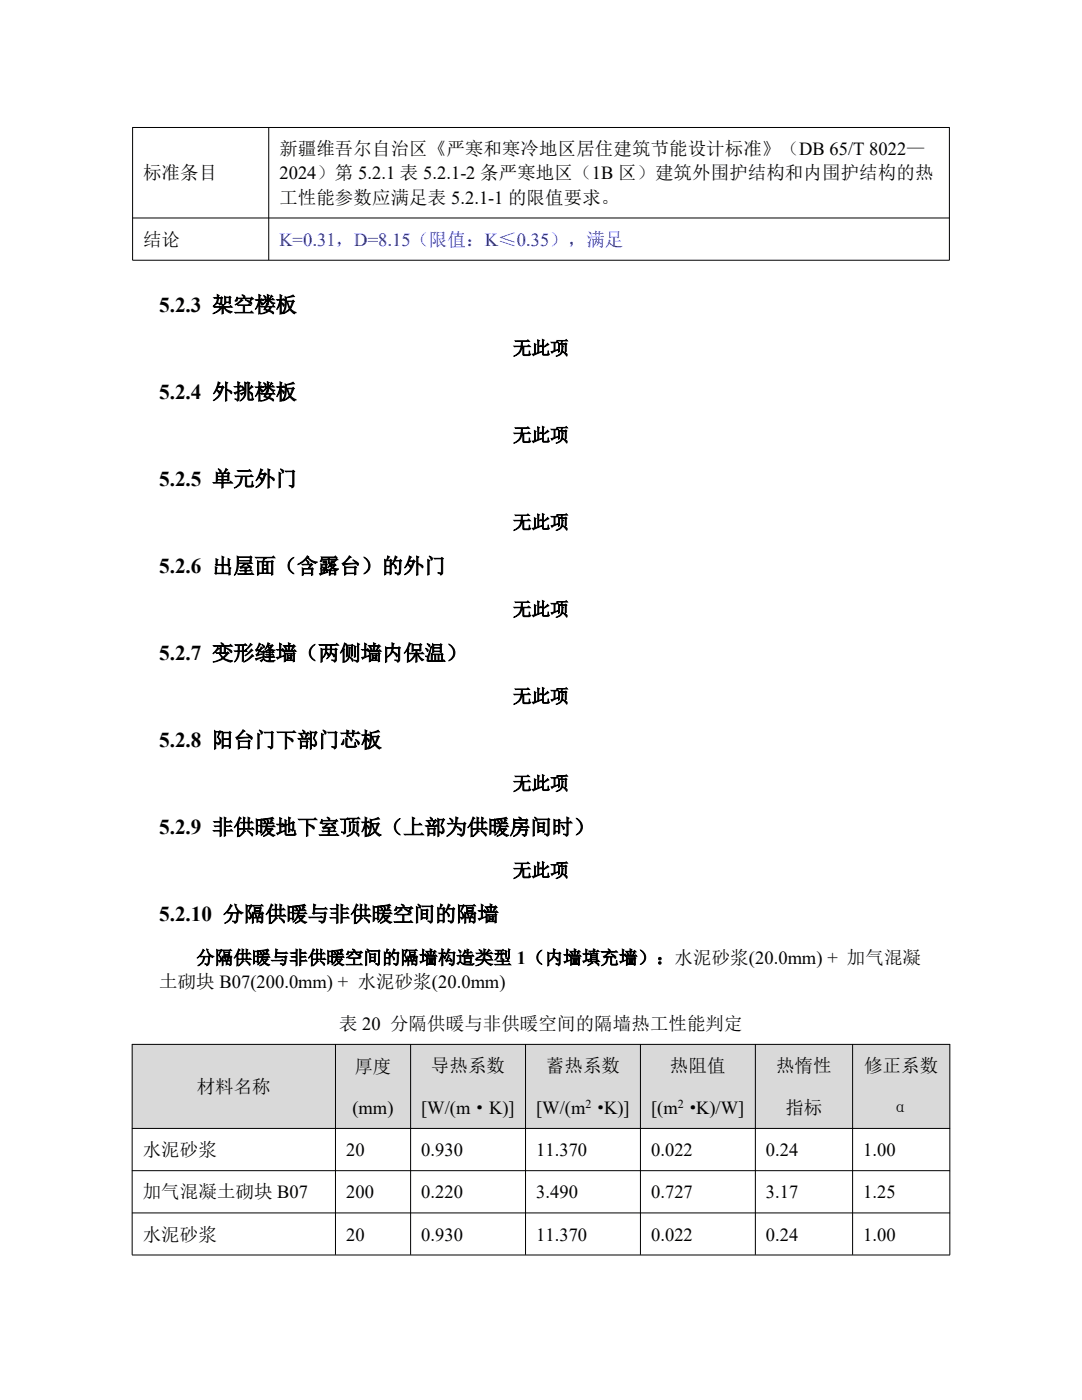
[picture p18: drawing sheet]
<svg xmlns="http://www.w3.org/2000/svg" width="216mm" height="279mm" viewBox="0 0 216 279" stroke-linecap="round" stroke-linejoin="round" font-family="sans-serif">
<defs><g id="words">
<g font-size="4.2">
<text x="31.7" y="62.2">5.2.3 架空楼板</text>
<text x="31.7" y="79.6">5.2.4 外挑楼板</text>
<text x="31.7" y="97">5.2.5 单元外门</text>
<text x="31.7" y="114.4">5.2.6 出屋面（含露台）的外门</text>
<text x="31.7" y="131.8">5.2.7 变形缝墙（两侧墙内保温）</text>
<text x="31.7" y="149.1">5.2.8 阳台门下部门芯板</text>
<text x="31.7" y="166.5">5.2.9 非供暖地下室顶板（上部为供暖房间时）</text>
<text x="31.7" y="183.9">5.2.10 分隔供暖与非供暖空间的隔墙</text>
</g>
<g font-size="3.7">
<text x="28.6" y="35.8">标准条目</text>
<text x="55.8" y="31">新疆维吾尔自治区《严寒和寒冷地区居住建筑节能设计标准》（DB 65/T 8022—</text>
<text x="55.8" y="35.8">2024）第 5.2.1 表 5.2.1-2 条严寒地区（1B 区）建筑外围护结构和内围护结构的热</text>
<text x="55.8" y="40.6">工性能参数应满足表 5.2.1-1 的限值要求。</text>
<text x="28.6" y="49">结论</text>
<text x="102.4" y="70.8">无此项</text>
<text x="102.4" y="88.1">无此项</text>
<text x="102.4" y="105.5">无此项</text>
<text x="102.4" y="122.9">无此项</text>
<text x="102.4" y="140.2">无此项</text>
<text x="102.4" y="157.6">无此项</text>
<text x="102.4" y="175">无此项</text>
<text x="31.7" y="197.2">土砌块 B07(200.0mm) + 水泥砂浆(20.0mm)</text>
<text x="39.2" y="192.4">分隔供暖与非供暖空间的隔墙构造类型 1（内墙填充墙）：水泥砂浆(20.0mm) + 加气混凝</text>
<text x="67.6" y="205.5">表 20 分隔供暖与非供暖空间的隔墙热工性能判定</text>
<text x="70.7" y="214.2">厚度</text>
<text x="86" y="214">导热系数</text>
<text x="108.9" y="214">蓄热系数</text>
<text x="133.7" y="214">热阻值</text>
<text x="154.9" y="214">热惰性</text>
<text x="172.4" y="214">修正系数</text>
<text x="39.2" y="218.1">材料名称</text>
<text x="70.3" y="222.3">(mm)</text>
<text x="84" y="222.3">[W/(m·K)]</text>
<text x="107" y="222.3">[W/(m ·K)]</text>
<text x="129.9" y="222.3">[(m ·K)/W]</text>
<text x="156.7" y="222.3">指标</text>
<text x="178" y="222.3">α</text>
<text x="28.5" y="230.7">水泥砂浆</text>
<text x="69" y="230.7">20</text>
<text x="84" y="230.7">0.930</text>
<text x="107" y="230.7">11.370</text>
<text x="129.9" y="230.7">0.022</text>
<text x="152.8" y="230.7">0.24</text>
<text x="172.3" y="230.7">1.00</text>
<text x="28.5" y="239.2">加气混凝土砌块 B07</text>
<text x="69" y="239.2">200</text>
<text x="84" y="239.2">0.220</text>
<text x="107" y="239.2">3.490</text>
<text x="129.9" y="239.2">0.727</text>
<text x="152.8" y="239.2">3.17</text>
<text x="172.3" y="239.2">1.25</text>
<text x="28.5" y="247.6">水泥砂浆</text>
<text x="69" y="247.6">20</text>
<text x="84" y="247.6">0.930</text>
<text x="107" y="247.6">11.370</text>
<text x="129.9" y="247.6">0.022</text>
<text x="152.8" y="247.6">0.24</text>
<text x="172.3" y="247.6">1.00</text>
</g>
<text font-size="3.7" fill="#00f" x="55.8" y="49">K=0.31，D=8.15（限值：K≤0.35），满足</text>
<g font-size="2.4">
<text x="116.8" y="221.1">2</text>
<text x="135.3" y="221.1">2</text>
</g>
</g></defs>
<path d="M26.4 25.4h163.1M26.5 25.4v26.5M53.6 25.4v26.5M189.4 25.4v26.5M26.4 43.5h163.1M26.4 51.9h163.1" fill="none" stroke="#000" stroke-width=".2"/>
<g fill="#d9d9d9">
<path d="M26.4 208.4h40.6v16.8h-40.6z" fill-rule="evenodd"/>
<path d="M66.9 208.4h15.1v16.8h-15.1z" fill-rule="evenodd"/>
<path d="M81.9 208.4h23v16.8h-23z" fill-rule="evenodd"/>
<path d="M104.9 208.4h22.9v16.8h-22.9z" fill-rule="evenodd"/>
<path d="M127.8 208.4h22.9v16.8h-22.9z" fill-rule="evenodd"/>
<path d="M150.7 208.4h19.4v16.8h-19.4z" fill-rule="evenodd"/>
<path d="M170.1 208.4h19.4v16.8h-19.4z" fill-rule="evenodd"/>
</g>
<g fill="none" stroke="#000" stroke-width=".2">
<path d="M26.3 208.4h163.3M26.4 208.4v42M66.9 208.4v42M81.9 208.4v42M104.9 208.4v42M127.8 208.4v42M150.7 208.4v42M170.1 208.4v42M189.5 208.4v42M26.3 225.2h163.3M26.3 233.6h163.3M26.3 242.1h163.3"/>
<path d="M26.3 250.5h163.3"/>
</g>
<use href="#words"/>
</svg>
